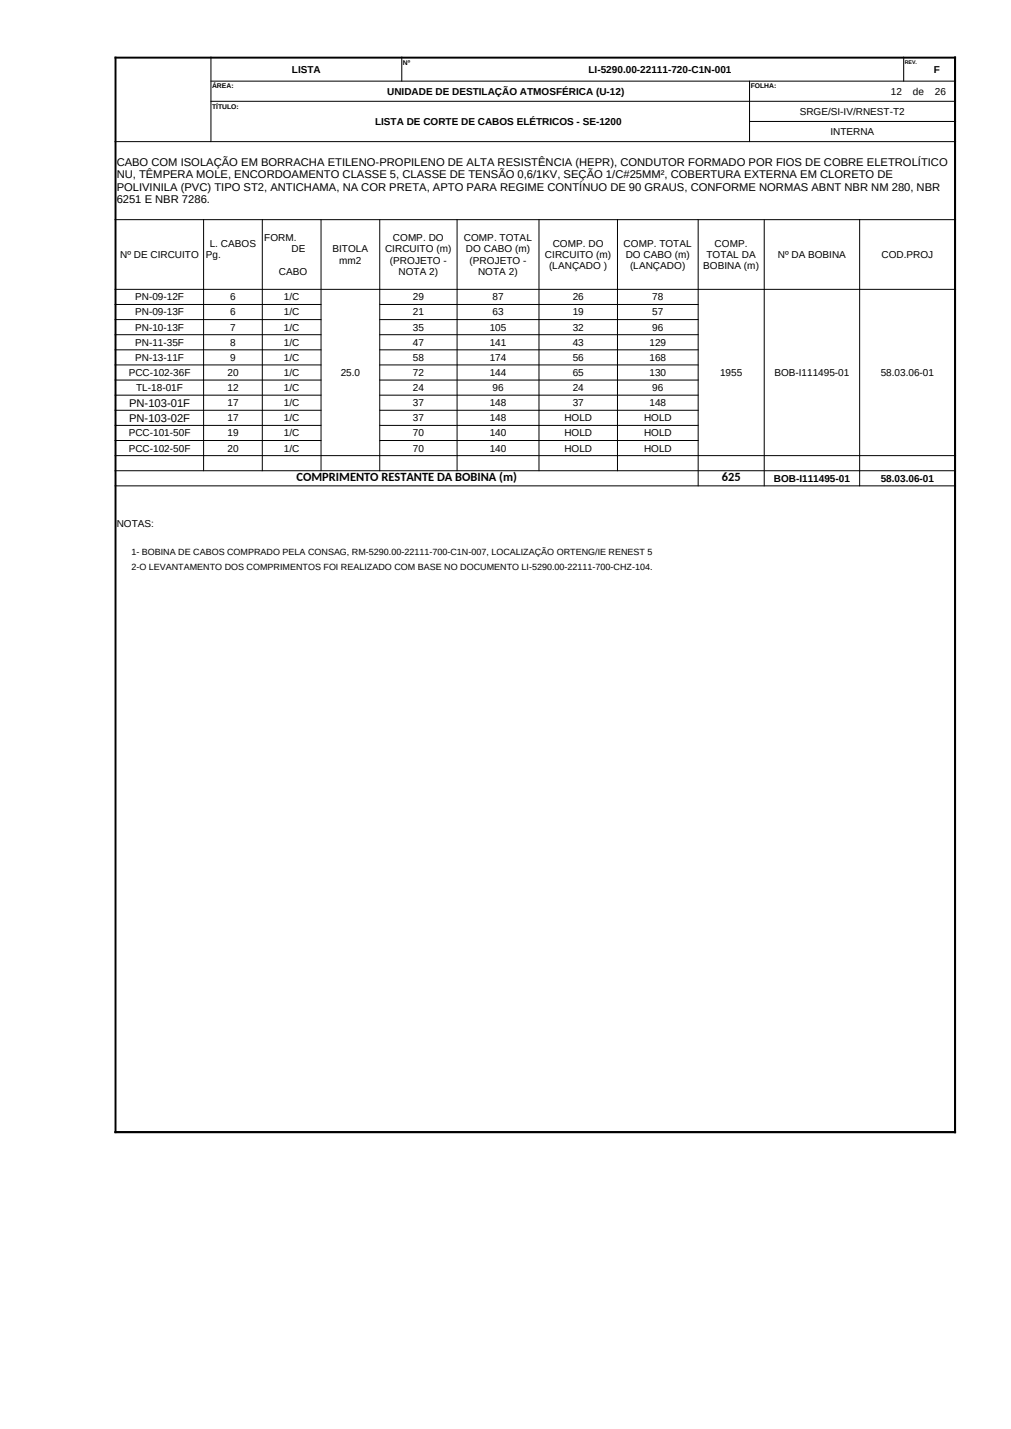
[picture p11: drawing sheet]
<svg xmlns="http://www.w3.org/2000/svg" width="210mm" height="297mm" viewBox="0 0 210 297" stroke-linecap="round" stroke-linejoin="round" font-family="sans-serif">
<defs><g id="words">
<g font-size="2.6">
<text x="61.6" y="100">COMPRIMENTO RESTANTE DA BOBINA (m)</text>
<text x="150" y="100">625</text>
</g>
<g font-size="2.3">
<text x="24.2" y="34.5">CABO COM ISOLAÇÃO EM BORRACHA ETILENO-PROPILENO DE ALTA RESISTÊNCIA (HEPR), CONDUTOR FORMADO POR FIOS DE COBRE ELETROLÍTICO</text>
<text x="24.2" y="37.1">NU, TÊMPERA MOLE, ENCORDOAMENTO CLASSE 5, CLASSE DE TENSÃO 0,6/1KV, SEÇÃO 1/C#25MM², COBERTURA EXTERNA EM CLORETO DE</text>
<text x="24.2" y="39.7">POLIVINILA (PVC) TIPO ST2, ANTICHAMA, NA COR PRETA, APTO PARA REGIME CONTÍNUO DE 90 GRAUS, CONFORME NORMAS ABNT NBR NM 280, NBR</text>
<text x="24.2" y="42.3">6251 E NBR 7286.</text>
<text x="26.8" y="84.5">PN-103-01F</text>
<text x="26.8" y="87.7">PN-103-02F</text>
</g>
<g font-size="2.1">
<text x="60.6" y="15.1">LISTA</text>
<text x="122.3" y="15.1">LI-5290.00-22111-720-C1N-001</text>
<text x="193.9" y="15.1">F</text>
<text x="80.4" y="19.7">UNIDADE DE DESTILAÇÃO ATMOSFÉRICA (U-12)</text>
<text x="166.1" y="23.9">SRGE/SI-IV/RNEST-T2</text>
<text x="185.1" y="19.7">12</text>
<text x="189.6" y="19.7">de</text>
<text x="194.2" y="19.7">26</text>
<text x="77.9" y="26">LISTA DE CORTE DE CABOS ELÉTRICOS - SE-1200</text>
<text x="172.5" y="28.1">INTERNA</text>
<text x="25" y="53.6">Nº DE CIRCUITO</text>
<text x="42.7" y="53.6">Pg.</text>
<text x="43.6" y="51.3">L. CABOS</text>
<text x="54.9" y="50.1">FORM.</text>
<text x="60.6" y="52.5">DE</text>
<text x="69.1" y="52.5">BITOLA</text>
<text x="80" y="52.5">CIRCUITO (m)</text>
<text x="81.6" y="50.1">COMP. DO</text>
<text x="96.4" y="50.1">COMP. TOTAL</text>
<text x="96.8" y="52.5">DO CABO (m)</text>
<text x="113.2" y="53.6">CIRCUITO (m)</text>
<text x="114.8" y="51.3">COMP. DO</text>
<text x="129.5" y="51.3">COMP. TOTAL</text>
<text x="130" y="53.6">DO CABO (m)</text>
<text x="146.8" y="53.6">TOTAL DA</text>
<text x="148.5" y="51.3">COMP.</text>
<text x="161.6" y="53.6">Nº DA BOBINA</text>
<text x="183.1" y="53.6">COD.PROJ</text>
<text x="57.9" y="57.1">CABO</text>
<text x="70.5" y="54.8">mm2</text>
<text x="81" y="54.8">(PROJETO -</text>
<text x="82.8" y="57.1">NOTA 2)</text>
<text x="97.5" y="54.8">(PROJETO -</text>
<text x="99.3" y="57.1">NOTA 2)</text>
<text x="114.1" y="56">(LANÇADO )</text>
<text x="130.9" y="56">(LANÇADO)</text>
<text x="146.1" y="56">BOBINA (m)</text>
<text x="28.1" y="62.4">PN-09-12F</text>
<text x="28.1" y="65.6">PN-09-13F</text>
<text x="47.8" y="62.4">6</text>
<text x="47.8" y="65.6">6</text>
<text x="59" y="62.4">1/C</text>
<text x="59" y="65.6">1/C</text>
<text x="85.8" y="62.4">29</text>
<text x="85.8" y="65.6">21</text>
<text x="102.3" y="62.4">87</text>
<text x="102.3" y="65.6">63</text>
<text x="119" y="62.4">26</text>
<text x="119" y="65.6">19</text>
<text x="135.5" y="62.4">78</text>
<text x="135.5" y="65.6">57</text>
<text x="28.1" y="68.7">PN-10-13F</text>
<text x="28.1" y="71.8">PN-11-35F</text>
<text x="47.8" y="68.7">7</text>
<text x="47.8" y="71.8">8</text>
<text x="59" y="68.7">1/C</text>
<text x="59" y="71.8">1/C</text>
<text x="85.8" y="68.7">35</text>
<text x="85.8" y="71.8">47</text>
<text x="101.7" y="68.7">105</text>
<text x="101.7" y="71.8">141</text>
<text x="119" y="68.7">32</text>
<text x="119" y="71.8">43</text>
<text x="134.9" y="71.8">129</text>
<text x="135.5" y="68.7">96</text>
<text x="28.1" y="75">PN-13-11F</text>
<text x="47.8" y="75">9</text>
<text x="59" y="75">1/C</text>
<text x="85.8" y="75">58</text>
<text x="101.7" y="75">174</text>
<text x="119" y="75">56</text>
<text x="134.9" y="75">168</text>
<text x="26.7" y="78.1">PCC-102-36F</text>
<text x="28.3" y="81.3">TL-18-01F</text>
<text x="47.2" y="78.1">20</text>
<text x="47.2" y="81.3">12</text>
<text x="59" y="78.1">1/C</text>
<text x="59" y="81.3">1/C</text>
<text x="70.8" y="78.1">25.0</text>
<text x="85.8" y="78.1">72</text>
<text x="85.8" y="81.3">24</text>
<text x="101.7" y="78.1">144</text>
<text x="102.3" y="81.3">96</text>
<text x="119" y="78.1">65</text>
<text x="119" y="81.3">24</text>
<text x="134.9" y="78.1">130</text>
<text x="135.5" y="81.3">96</text>
<text x="149.6" y="78.1">1955</text>
<text x="160.9" y="78.1">BOB-I111495-01</text>
<text x="182.9" y="78.1">58.03.06-01</text>
<text x="47.2" y="84.4">17</text>
<text x="47.2" y="87.6">17</text>
<text x="59" y="84.4">1/C</text>
<text x="59" y="87.6">1/C</text>
<text x="85.8" y="84.4">37</text>
<text x="85.8" y="87.6">37</text>
<text x="101.7" y="84.4">148</text>
<text x="101.7" y="87.6">148</text>
<text x="117.2" y="87.6">HOLD</text>
<text x="119" y="84.4">37</text>
<text x="133.8" y="87.6">HOLD</text>
<text x="134.9" y="84.4">148</text>
<text x="26.7" y="90.7">PCC-101-50F</text>
<text x="26.7" y="93.8">PCC-102-50F</text>
<text x="47.2" y="90.7">19</text>
<text x="47.2" y="93.8">20</text>
<text x="59" y="90.7">1/C</text>
<text x="59" y="93.8">1/C</text>
<text x="85.8" y="90.7">70</text>
<text x="85.8" y="93.8">70</text>
<text x="101.7" y="90.7">140</text>
<text x="101.7" y="93.8">140</text>
<text x="117.2" y="90.7">HOLD</text>
<text x="117.2" y="93.8">HOLD</text>
<text x="133.8" y="90.7">HOLD</text>
<text x="133.8" y="93.8">HOLD</text>
<text x="160.7" y="100.1">BOB-I111495-01</text>
<text x="182.9" y="100.1">58.03.06-01</text>
<text x="24.2" y="109.5">NOTAS:</text>
</g>
<g font-size="1.9">
<text x="27.3" y="115.4">1- BOBINA DE CABOS COMPRADO PELA CONSAG, RM-5290.00-22111-700-C1N-007, LOCALIZAÇÃO ORTENG/IE RENEST 5</text>
<text x="27.3" y="118.5">2-O LEVANTAMENTO DOS COMPRIMENTOS FOI REALIZADO COM BASE NO DOCUMENTO LI-5290.00-22111-700-CHZ-104.</text>
</g>
<g font-size="1.4">
<text x="83.7" y="13.5">Nº</text>
<text x="44.1" y="18.4">ÁREA:</text>
<text x="44.1" y="22.6">TÍTULO:</text>
<text x="155.9" y="18.4">FOLHA:</text>
</g>
<text font-size="1.1" x="188" y="13.2">REV.</text>
</g></defs>
<path d="M23.8 12h174.8M24 11.8v223.7M198.4 11.8v223.7M23.8 235.3h174.8" fill="none" stroke="#000" stroke-width=".41"/>
<g fill="none" stroke="#000" stroke-width=".21">
<path d="M43.7 16.9h154.9M43.8 11.8v17.7M83.5 11.8v5.1M155.7 16.8v12.7M187.7 11.8v5.1M23.8 29.4h174.8M43.7 21.1h154.9M155.6 25.2h43M23.8 45.7h174.8M42.3 45.6v52.3M54.5 45.6v52.3M66.7 45.6v52.3"/>
<path d="M78.9 45.6v52.3M94.9 45.6v52.3M112 45.6v52.3M128.3 45.6v52.3M145 45.6v55.5M158.7 45.6v55.5M178.6 45.6v55.5M23.8 60.1h174.8M23.8 63.3h43M23.8 66.4h43M23.8 69.6h43M23.8 72.7h43"/>
<path d="M23.8 75.8h43M23.8 79h43M78.8 63.3h66.3M78.8 66.4h66.3M78.8 69.6h66.3M78.8 72.7h66.3M78.8 75.8h66.3M78.8 79h66.3M23.8 82.1h43M23.8 85.3h43M23.8 88.4h43M23.8 91.6h43"/>
<path d="M23.8 94.7h174.8M23.8 97.8h174.8M78.8 82.1h66.3M78.8 85.3h66.3M78.8 88.4h66.3M78.8 91.6h66.3M23.8 101h174.8"/>
</g>
<use href="#words"/>
</svg>
